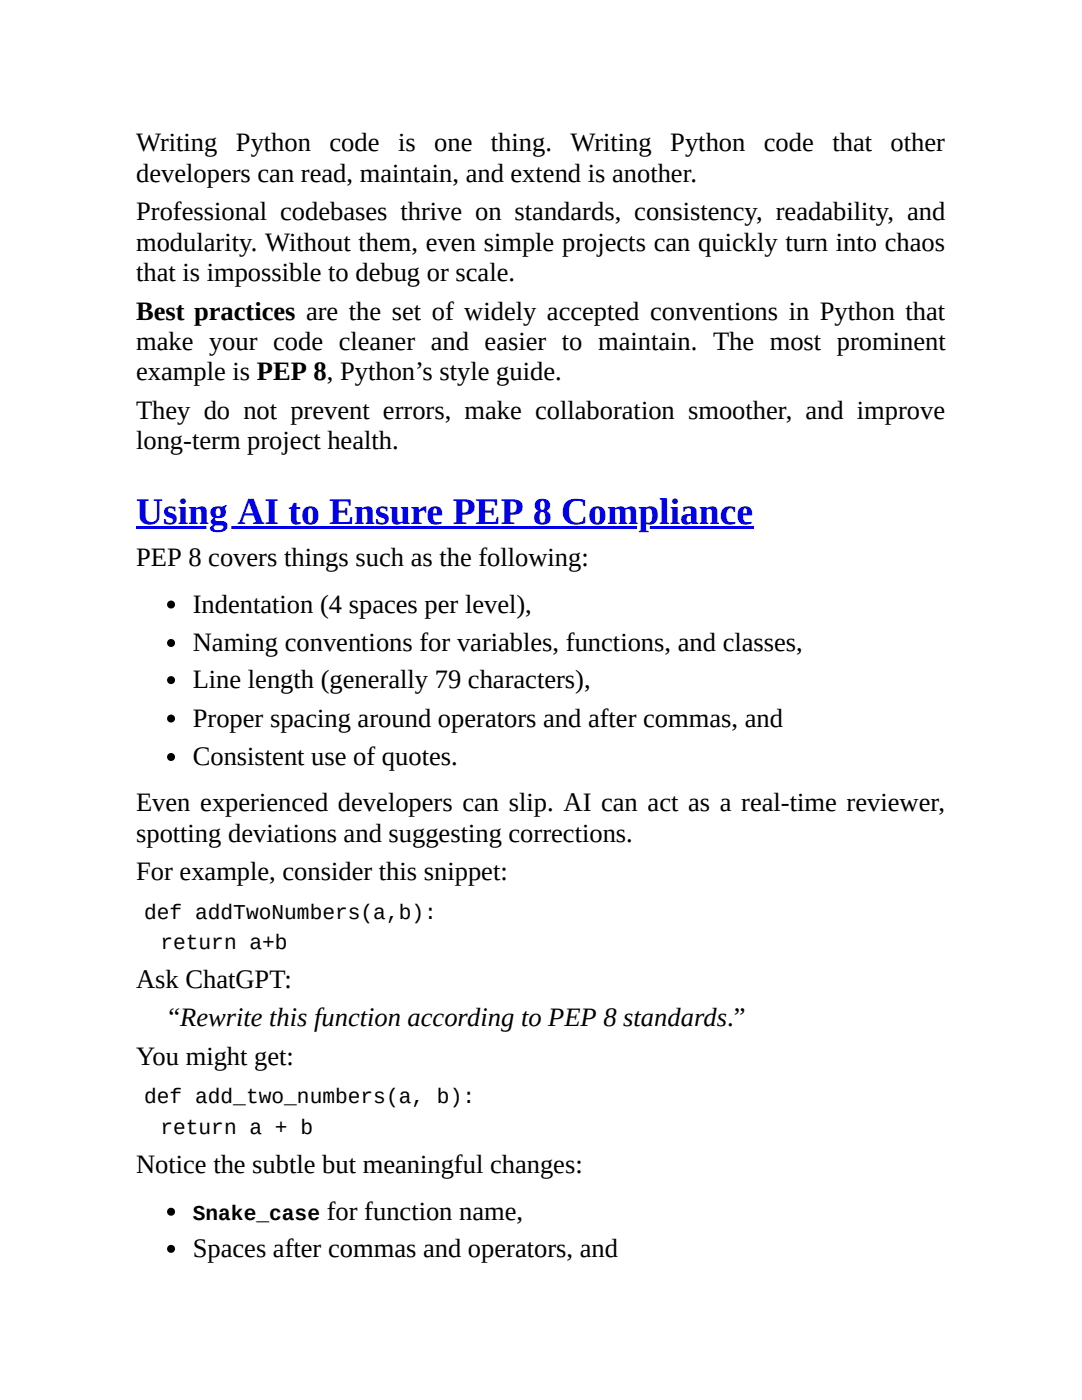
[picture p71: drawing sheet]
<svg xmlns="http://www.w3.org/2000/svg" width="216mm" height="279mm" viewBox="0 0 216 279" stroke-linecap="round" stroke-linejoin="round" font-family="sans-serif">
<defs><g id="words">
<text font-size="7.5" fill="#00e" x="27.2" y="104.5">Using AI to Ensure PEP 8 Compliance</text>
<g font-size="5.3">
<text x="27.2" y="30.2">Writing Python code is one thing. Writing Python code that other</text>
<text x="27.2" y="36.2">developers can read, maintain, and extend is another.</text>
<text x="27.2" y="43.9">Professional codebases thrive on standards, consistency, readability, and</text>
<text x="27.2" y="50">modularity. Without them, even simple projects can quickly turn into chaos</text>
<text x="27.2" y="56.1">that is impossible to debug or scale.</text>
<text x="27.2" y="63.8">Best practices are the set of widely accepted conventions in Python that</text>
<text x="27.2" y="69.8">make your code cleaner and easier to maintain. The most prominent</text>
<text x="27.2" y="75.9">example is PEP 8, Python’s style guide.</text>
<text x="27.2" y="83.6">They do not prevent errors, make collaboration smoother, and improve</text>
<text x="27.2" y="89.7">long-term project health.</text>
<text x="27.2" y="113">PEP 8 covers things such as the following:</text>
<text x="38.5" y="122.2">Indentation (4 spaces per level),</text>
<text x="38.5" y="129.9">Naming conventions for variables, functions, and classes,</text>
<text x="38.5" y="137.3">Line length (generally 79 characters),</text>
<text x="38.5" y="145">Proper spacing around operators and after commas, and</text>
<text x="38.5" y="152.7">Consistent use of quotes.</text>
<text x="27.2" y="161.9">Even experienced developers can slip. AI can act as a real-time reviewer,</text>
<text x="27.2" y="168">spotting deviations and suggesting corrections.</text>
<text x="27.2" y="175.7">For example, consider this snippet:</text>
<text x="27.2" y="197.1">Ask ChatGPT:</text>
<text x="33.6" y="204.8">“Rewrite this function according to PEP 8 standards.”</text>
<text x="27.2" y="212.5">You might get:</text>
<text x="27.2" y="234.2">Notice the subtle but meaningful changes:</text>
<text x="65.2" y="243.4">for function name,</text>
<text x="38.5" y="250.8">Spaces after commas and operators, and</text>
</g>
<g font-size="4.2">
<text x="28.8" y="183.4">def addTwoNumbers(a,b):</text>
<text x="32" y="189.4">return a+b</text>
<text x="28.8" y="220.1">def add_two_numbers(a, b):</text>
<text x="32" y="226.2">return a + b</text>
<text x="38.5" y="243.4">Snake_case</text>
</g>
</g></defs>
<path d="M27.2 105h123.1v.6h-123.1z" fill="#00e"/>
<g fill="#000">
<circle cx="34.1" cy="120.6" r=".79"/>
<circle cx="34.1" cy="128.3" r=".79"/>
<circle cx="34.1" cy="135.7" r=".79"/>
<circle cx="34.1" cy="151.1" r=".79"/>
<circle cx="34.1" cy="143.4" r=".79"/>
<circle cx="34.1" cy="241.8" r=".79"/>
<circle cx="34.1" cy="249.2" r=".79"/>
</g>
<use href="#words"/>
</svg>
